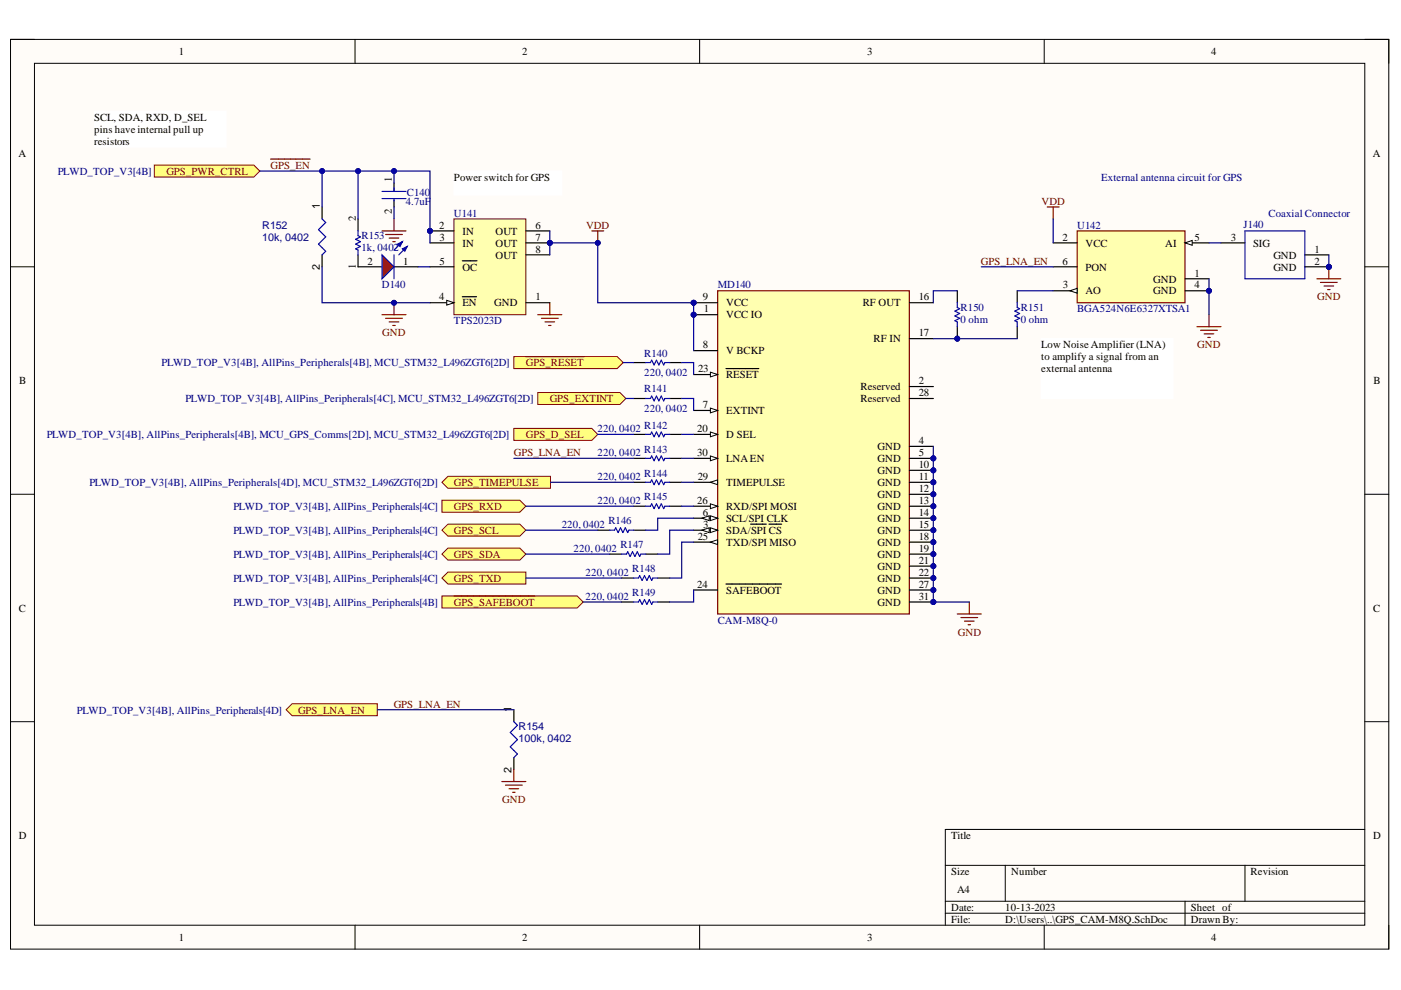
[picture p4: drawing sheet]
<svg xmlns="http://www.w3.org/2000/svg" width="297mm" height="210mm" viewBox="0 0 297 210" stroke-linecap="round" stroke-linejoin="round" font-family="sans-serif">
<defs><g id="words">
<g font-size="2.3">
<text x="37.9" y="11.7">1</text>
<text x="110.7" y="11.7">2</text>
<text x="183.9" y="11.7">3</text>
<text x="256.8" y="11.7">4</text>
<text x="20" y="25.6">SCL, SDA, RXD, D_SEL</text>
<text x="20" y="28.1">pins have internal pull up</text>
<text x="3.9" y="33.3">A</text>
<text x="20" y="30.8">resistors</text>
<text x="291" y="33.3">A</text>
<text x="83.1" y="38.5" transform="rotate(-90 83.1 38.5)">1</text>
<text x="96.3" y="38.4">Power switch for GPS</text>
<text x="67.8" y="44.4" transform="rotate(-90 67.8 44.4)">1</text>
<text x="75.4" y="46.9" transform="rotate(-90 75.4 46.9)">2</text>
<text x="83.1" y="45.5" transform="rotate(-90 83.1 45.5)">2</text>
<text x="93.1" y="48.5">2</text>
<text x="93.2" y="51">3</text>
<text x="98" y="49.8">IN</text>
<text x="98" y="52.3">IN</text>
<text x="105" y="49.8">OUT</text>
<text x="105" y="52.3">OUT</text>
<text x="113.5" y="48.5">6</text>
<text x="113.5" y="51">7</text>
<text x="113.5" y="53.6">8</text>
<text x="225.2" y="51">2</text>
<text x="230.1" y="52.3">VCC</text>
<text x="247.1" y="52.3">AI</text>
<text x="253.2" y="51">5</text>
<text x="260.9" y="51">3</text>
<text x="265.7" y="52.3">SIG</text>
<text x="278.7" y="53.6">1</text>
<text x="67.8" y="57.2" transform="rotate(-90 67.8 57.2)">2</text>
<text x="75.4" y="56.9" transform="rotate(-90 75.4 56.9)">1</text>
<text x="77.9" y="56.1">2</text>
<text x="85.5" y="56.1">1</text>
<text x="93.2" y="56.1">5</text>
<text x="98" y="57.4">OC</text>
<text x="105" y="54.8">OUT</text>
<text x="225.2" y="56.1">6</text>
<text x="230.1" y="57.4">PON</text>
<text x="244.5" y="59.9">GND</text>
<text x="253.2" y="58.6">1</text>
<text x="270" y="54.8">GND</text>
<text x="270" y="57.4">GND</text>
<text x="278.7" y="56.1">2</text>
<text x="93.1" y="63.7">4</text>
<text x="98" y="65">EN</text>
<text x="104.8" y="65">GND</text>
<text x="113.5" y="63.7">1</text>
<text x="149" y="63.7">9</text>
<text x="153.9" y="65">VCC</text>
<text x="182.9" y="65">RF OUT</text>
<text x="194.8" y="63.7">16</text>
<text x="225.3" y="61.2">3</text>
<text x="230.1" y="62.4">AO</text>
<text x="244.5" y="62.4">GND</text>
<text x="253.2" y="61.2">4</text>
<text x="149.2" y="66.2">1</text>
<text x="153.9" y="67.5">VCC IO</text>
<text x="194.8" y="71.3">17</text>
<text x="149" y="73.8">8</text>
<text x="153.9" y="75.1">V BCKP</text>
<text x="185.2" y="72.6">RF IN</text>
<text x="220.8" y="73.8">Low Noise Amplifier (LNA)</text>
<text x="220.8" y="76.4">t</text>
<text x="221.4" y="76.4">o amplify a signal from an</text>
<text x="4.1" y="81.4">B</text>
<text x="148" y="78.9">23</text>
<text x="153.9" y="80.2">RESET</text>
<text x="182.4" y="82.7">Reserved</text>
<text x="194.8" y="81.4">2</text>
<text x="194.8" y="84">28</text>
<text x="220.8" y="78.9">external antenna</text>
<text x="291.2" y="81.4">B</text>
<text x="149" y="86.5">7</text>
<text x="153.9" y="87.8">EXTINT</text>
<text x="182.4" y="85.2">Reserved</text>
<text x="147.8" y="91.7">20</text>
<text x="153.9" y="92.9">D SEL</text>
<text x="186.1" y="95.5">GND</text>
<text x="194.8" y="94.2">4</text>
<text x="147.8" y="96.7">30</text>
<text x="147.9" y="101.8">29</text>
<text x="153.9" y="98">LNAEN</text>
<text x="186.1" y="98">GND</text>
<text x="186.1" y="100.5">GND</text>
<text x="194.8" y="96.7">5</text>
<text x="194.8" y="99.3">10</text>
<text x="194.8" y="101.8">11</text>
<text x="147.8" y="106.9">26</text>
<text x="153.9" y="103.1">TIMEPULSE</text>
<text x="186.1" y="103.1">GND</text>
<text x="186.1" y="105.6">GND</text>
<text x="194.8" y="104.3">12</text>
<text x="194.8" y="106.9">13</text>
<text x="149" y="109.4">6</text>
<text x="149.1" y="111.9">3</text>
<text x="153.9" y="108.1">RXD/SPI MOSI</text>
<text x="153.9" y="110.7">SCL/SPI CLK</text>
<text x="153.9" y="113.2">SDA/SPI CS</text>
<text x="186.1" y="108.1">GND</text>
<text x="186.1" y="110.7">GND</text>
<text x="186.1" y="113.2">GND</text>
<text x="194.8" y="109.4">14</text>
<text x="194.8" y="111.9">15</text>
<text x="147.9" y="114.5">25</text>
<text x="153.9" y="115.7">TXD/SPI MISO</text>
<text x="186.1" y="115.7">GND</text>
<text x="186.1" y="118.3">GND</text>
<text x="194.8" y="114.5">18</text>
<text x="194.8" y="117">19</text>
<text x="194.8" y="119.5">21</text>
<text x="147.8" y="124.6">24</text>
<text x="153.9" y="125.9">SAFEBOOT</text>
<text x="186.1" y="120.8">GND</text>
<text x="186.1" y="123.3">GND</text>
<text x="186.1" y="125.9">GND</text>
<text x="194.8" y="122.1">22</text>
<text x="194.8" y="124.6">27</text>
<text x="4" y="129.7">C</text>
<text x="186.1" y="128.4">GND</text>
<text x="194.8" y="127.1">31</text>
<text x="291.1" y="129.7">C</text>
<text x="108.4" y="151" transform="rotate(-90 108.4 151)">1</text>
<text x="108.4" y="163.8" transform="rotate(-90 108.4 163.8)">2</text>
<text x="4" y="177.9">D</text>
<text x="201.6" y="177.9">Title</text>
<text x="291.1" y="177.9">D</text>
<text x="201.6" y="185.5">Size</text>
<text x="214.4" y="185.5">Number</text>
<text x="265.2" y="185.5">Revision</text>
<text x="202.9" y="189.3">A4</text>
<text x="201.6" y="193.1">Date:</text>
<text x="201.6" y="195.7">File:</text>
<text x="213.1" y="193.1">10-13-2023</text>
<text x="213.1" y="195.7">D:\Users\..\GPS_CAM-M8Q.SchDoc</text>
<text x="252.5" y="193.1">Sheet of</text>
<text x="252.5" y="195.7">Drawn By:</text>
<text x="37.9" y="199.5">1</text>
<text x="110.7" y="199.5">2</text>
<text x="183.9" y="199.5">3</text>
<text x="256.8" y="199.5">4</text>
</g>
<g font-size="2.3" fill="#800000">
<text x="57.3" y="35.8">GPS_EN</text>
<text x="35.3" y="37.1">GPS_PWR_CTRL</text>
<text x="220.8" y="43.4">VDD</text>
<text x="124.2" y="48.5">VDD</text>
<text x="208" y="56.1">GPS_LNA_EN</text>
<text x="279.3" y="63.7">GND</text>
<text x="81" y="71.3">GND</text>
<text x="111.5" y="77.6">GPS_RESET</text>
<text x="253.8" y="73.8">GND</text>
<text x="116.6" y="85.2">GPS_EXTINT</text>
<text x="111.5" y="92.9">GPS_D_SEL</text>
<text x="108.9" y="96.7">GPS_LNA_EN</text>
<text x="96.3" y="103.1">GPS_TIMEPULSE</text>
<text x="96.3" y="108.1">GPS_RXD</text>
<text x="96.3" y="113.2">GPS_SCL</text>
<text x="96.3" y="118.3">GPS_SDA</text>
<text x="96.3" y="123.3">GPS_TXD</text>
<text x="96.3" y="128.4">GPS_SAFEBOOT</text>
<text x="203.1" y="134.7">GND</text>
<text x="63.2" y="151.3">GPS_LNA_EN</text>
<text x="83.5" y="150">GPS_LNA_EN</text>
<text x="106.5" y="170.3">GND</text>
</g>
<g font-size="2.3" fill="#000080">
<text x="12.3" y="37.1">PLWD_TOP_V3[4B]</text>
<text x="86.3" y="41.7">C140</text>
<text x="233.4" y="38.4">External antenna circuit for GPS</text>
<text x="86" y="43.4">4.7uF</text>
<text x="96.3" y="46">U141</text>
<text x="269" y="46">Coaxial Connector</text>
<text x="55.6" y="48.5">R152</text>
<text x="55.6" y="51">10k, 0402</text>
<text x="76.6" y="50.8">R153</text>
<text x="76.6" y="53.3">1k, 0402</text>
<text x="228.4" y="48.5">U142</text>
<text x="263.6" y="48.2">J140</text>
<text x="80.9" y="61.2">D140</text>
<text x="152.2" y="61.2">MD140</text>
<text x="203.7" y="66">R150</text>
<text x="216.4" y="66">R151</text>
<text x="96.3" y="68.8">TPS2023D</text>
<text x="203.7" y="68.5">0 ohm</text>
<text x="216.4" y="68.5">0 ohm</text>
<text x="228.4" y="66.2">BGA524N6E6327XTSA1</text>
<text x="34.3" y="77.6">PLWD_TOP_V3[4B], AllPins_Peripherals[4B], MCU_STM32_L496ZGT6[2D]</text>
<text x="136.6" y="75.6">R140</text>
<text x="136.6" y="79.7">220, 0402</text>
<text x="136.6" y="83.2">R141</text>
<text x="39.3" y="85.2">PLWD_TOP_V3[4B], AllPins_Peripherals[4C], MCU_STM32_L496ZGT6[2D]</text>
<text x="136.6" y="87.3">220, 0402</text>
<text x="9.9" y="92.9">PLWD_TOP_V3[4B], AllPins_Peripherals[4B], MCU_GPS_Comms[2D], MCU_STM32_L496ZGT6[2D]</text>
<text x="126.7" y="91.7">220, 0402</text>
<text x="136.6" y="90.9">R142</text>
<text x="136.6" y="96">R143</text>
<text x="126.7" y="96.7">220, 0402</text>
<text x="126.7" y="101.8">220, 0402</text>
<text x="136.6" y="101">R144</text>
<text x="18.9" y="103.1">PLWD_TOP_V3[4B], AllPins_Peripherals[4D], MCU_STM32_L496ZGT6[2D]</text>
<text x="126.7" y="106.9">220, 0402</text>
<text x="136.6" y="106.1">R145</text>
<text x="49.5" y="108.1">PLWD_TOP_V3[4B], AllPins_Peripherals[4C]</text>
<text x="49.5" y="113.2">PLWD_TOP_V3[4B], AllPins_Peripherals[4C]</text>
<text x="119.1" y="111.9">220, 0402</text>
<text x="129" y="111.2">R146</text>
<text x="49.5" y="118.3">PLWD_TOP_V3[4B], AllPins_Peripherals[4C]</text>
<text x="121.6" y="117">220, 0402</text>
<text x="131.5" y="116.2">R147</text>
<text x="49.5" y="123.3">PLWD_TOP_V3[4B], AllPins_Peripherals[4C]</text>
<text x="124.2" y="122.1">220, 0402</text>
<text x="134.1" y="121.3">R148</text>
<text x="49.5" y="128.4">PLWD_TOP_V3[4B], AllPins_Peripherals[4B]</text>
<text x="124.2" y="127.1">220, 0402</text>
<text x="134.1" y="126.4">R149</text>
<text x="152.2" y="132.2">CAM-M8Q-0</text>
<text x="16.3" y="151.3">PLWD_TOP_V3[4B], AllPins_Peripherals[4D]</text>
<text x="110" y="154.9">R154</text>
<text x="110" y="157.4">100k, 0402</text>
</g>
</g></defs>
<path d="M2.2 8.4h292.2v192.8h-292.2z" fill-rule="evenodd" fill="#fffcf8"/>
<path d="M2.2 8.4h292.2v192.8h-292.2z" fill="none" stroke="#000" stroke-width=".21"/>
<path d="M7.3 13.4h282.1v182.8h-282.1z" fill-rule="evenodd" fill="#fffcf8"/>
<g fill="none" stroke="#000" stroke-width=".21">
<path d="M2.2 8.3h5.1M7.3 13.4h282.1v182.8h-282.1zM75.3 8.3v5.1M148.3 8.3v5.1M221.4 8.4v5M289.4 8.4h5v5M2.2 56.6h5.1M289.4 56.6h5M2.2 104.8h5.1M289.4 104.8h5M2.2 153h5.1M289.4 153h5"/>
<path d="M289.4 175.9h-89v20.3M75.3 196.2v5M148.3 196.2v5M200.4 183.5h89M200.4 191.1h89M200.4 193.6h89M213.1 183.5v7.6M221.4 196.2v5M251.2 191.1v5.1M264 183.5v7.6M294.4 196.2v5"/>
</g>
<circle cx="147.1" cy="64.2" r=".51" fill="#000080"/>
<circle cx="147.1" cy="64.2" r=".51" fill="none" stroke="#000080" stroke-width=".21"/>
<circle cx="147.1" cy="66.7" r=".51" fill="#000080"/>
<circle cx="147.1" cy="66.7" r=".51" fill="none" stroke="#000080" stroke-width=".21"/>
<circle cx="197.9" cy="97.2" r=".51" fill="#000080"/>
<circle cx="197.9" cy="97.2" r=".51" fill="none" stroke="#000080" stroke-width=".21"/>
<circle cx="197.9" cy="99.7" r=".51" fill="#000080"/>
<circle cx="197.9" cy="99.7" r=".51" fill="none" stroke="#000080" stroke-width=".21"/>
<circle cx="197.9" cy="102.3" r=".51" fill="#000080"/>
<circle cx="197.9" cy="102.3" r=".51" fill="none" stroke="#000080" stroke-width=".21"/>
<circle cx="197.9" cy="104.8" r=".51" fill="#000080"/>
<circle cx="197.9" cy="104.8" r=".51" fill="none" stroke="#000080" stroke-width=".21"/>
<circle cx="197.9" cy="107.3" r=".51" fill="#000080"/>
<circle cx="197.9" cy="107.3" r=".51" fill="none" stroke="#000080" stroke-width=".21"/>
<circle cx="197.9" cy="109.9" r=".51" fill="#000080"/>
<circle cx="197.9" cy="109.9" r=".51" fill="none" stroke="#000080" stroke-width=".21"/>
<circle cx="197.9" cy="112.4" r=".51" fill="#000080"/>
<circle cx="197.9" cy="112.4" r=".51" fill="none" stroke="#000080" stroke-width=".21"/>
<circle cx="197.9" cy="114.9" r=".51" fill="#000080"/>
<circle cx="197.9" cy="114.9" r=".51" fill="none" stroke="#000080" stroke-width=".21"/>
<circle cx="197.9" cy="117.5" r=".51" fill="#000080"/>
<circle cx="197.9" cy="117.5" r=".51" fill="none" stroke="#000080" stroke-width=".21"/>
<circle cx="197.9" cy="120" r=".51" fill="#000080"/>
<circle cx="197.9" cy="120" r=".51" fill="none" stroke="#000080" stroke-width=".21"/>
<circle cx="197.9" cy="122.6" r=".51" fill="#000080"/>
<circle cx="197.9" cy="122.6" r=".51" fill="none" stroke="#000080" stroke-width=".21"/>
<circle cx="197.9" cy="125.1" r=".51" fill="#000080"/>
<circle cx="197.9" cy="125.1" r=".51" fill="none" stroke="#000080" stroke-width=".21"/>
<circle cx="197.9" cy="127.6" r=".51" fill="#000080"/>
<circle cx="197.9" cy="127.6" r=".51" fill="none" stroke="#000080" stroke-width=".21"/>
<path d="M152.2 61.7h40.6v68.5h-40.6z" fill-rule="evenodd" fill="#ffffb0"/>
<path d="M152.2 61.7h40.6v68.5h-40.6z" fill="none" stroke="#800000" stroke-width=".25"/>
<path d="M147.1 64.2h5" fill="none" stroke="#000" stroke-width=".25"/>
<circle cx="147.1" cy="64.2" r=".51" fill="#000080"/>
<circle cx="147.1" cy="64.2" r=".51" fill="none" stroke="#000080" stroke-width=".21"/>
<path d="M147.1 66.7h5" fill="none" stroke="#000" stroke-width=".25"/>
<circle cx="147.1" cy="66.7" r=".51" fill="#000080"/>
<circle cx="147.1" cy="66.7" r=".51" fill="none" stroke="#000080" stroke-width=".21"/>
<path d="M147.1 79.4h5M192.8 71.8h5.1M192.8 64.2h5.1M192.8 82h5.1M192.8 84.5h5.1" fill="none" stroke="#000" stroke-width=".25"/>
<path d="M150.6 78.9l1.5 .5-1.5 .5z" fill="#f8fcff"/>
<path d="M150.6 78.9l1.5 .5-1.5 .5z" fill="none" stroke="#000" stroke-width=".21"/>
<path d="M153.9 78.1h7M147.1 92.1h5M147.1 125.1h5M153.9 123.8h11.8" fill="none" stroke="#000" stroke-width=".25"/>
<path d="M150.6 91.6l1.5 .5-1.5 .5z" fill="#f8fcff"/>
<path d="M150.6 91.6l1.5 .5-1.5 .5z" fill="none" stroke="#000" stroke-width=".21"/>
<path d="M147.1 87h5" fill="none" stroke="#000" stroke-width=".25"/>
<path d="M150.6 86.5l1.5 .5-1.5 .5z" fill="#f8fcff"/>
<path d="M150.6 86.5l1.5 .5-1.5 .5z" fill="none" stroke="#000" stroke-width=".21"/>
<path d="M147.1 97.2h5" fill="none" stroke="#000" stroke-width=".25"/>
<path d="M150.6 96.7l1.5 .5-1.5 .5z" fill="#f8fcff"/>
<path d="M150.6 96.7l1.5 .5-1.5 .5z" fill="none" stroke="#000" stroke-width=".21"/>
<path d="M147.1 107.3h5" fill="none" stroke="#000" stroke-width=".25"/>
<path d="M150.6 106.8l1.5 .5-1.5 .5z" fill="#f8fcff"/>
<path d="M150.6 106.8l1.5 .5-1.5 .5z" fill="none" stroke="#000" stroke-width=".21"/>
<path d="M147.1 109.9h5" fill="none" stroke="#000" stroke-width=".25"/>
<path d="M150.6 109.4l1.5 .5-1.5 .5z" fill="#f8fcff"/>
<path d="M150.6 109.4l1.5 .5-1.5 .5z" fill="none" stroke="#000" stroke-width=".21"/>
<path d="M148.8 109.9l1.6-.5v1z" fill="#f8fcff"/>
<path d="M148.8 109.9l1.6-.5v1z" fill="none" stroke="#000" stroke-width=".21"/>
<path d="M147.1 112.4h5" fill="none" stroke="#000" stroke-width=".25"/>
<path d="M150.6 111.9l1.5 .5-1.5 .5z" fill="#f8fcff"/>
<path d="M150.6 111.9l1.5 .5-1.5 .5z" fill="none" stroke="#000" stroke-width=".21"/>
<path d="M148.8 112.4l1.6-.5v1z" fill="#f8fcff"/>
<path d="M148.8 112.4l1.6-.5v1z" fill="none" stroke="#000" stroke-width=".21"/>
<path d="M147.1 102.3h5M159.1 111.1h3.4M163 111.1h2.7" fill="none" stroke="#000" stroke-width=".25"/>
<path d="M150.6 102.3l1.5-.6v1.1z" fill="#f8fcff"/>
<path d="M150.6 102.3l1.5-.6v1.1z" fill="none" stroke="#000" stroke-width=".21"/>
<path d="M147.1 114.9h5" fill="none" stroke="#000" stroke-width=".25"/>
<path d="M150.6 114.9l1.5-.5v1.1z" fill="#f8fcff"/>
<path d="M150.6 114.9l1.5-.5v1.1z" fill="none" stroke="#000" stroke-width=".21"/>
<path d="M147.1 74.3h5M192.8 94.6h5.1M192.8 97.2h5.1" fill="none" stroke="#000" stroke-width=".25"/>
<circle cx="197.9" cy="97.2" r=".51" fill="#000080"/>
<circle cx="197.9" cy="97.2" r=".51" fill="none" stroke="#000080" stroke-width=".21"/>
<path d="M192.8 99.7h5.1" fill="none" stroke="#000" stroke-width=".25"/>
<circle cx="197.9" cy="99.7" r=".51" fill="#000080"/>
<circle cx="197.9" cy="99.7" r=".51" fill="none" stroke="#000080" stroke-width=".21"/>
<path d="M192.8 102.3h5.1" fill="none" stroke="#000" stroke-width=".25"/>
<circle cx="197.9" cy="102.3" r=".51" fill="#000080"/>
<circle cx="197.9" cy="102.3" r=".51" fill="none" stroke="#000080" stroke-width=".21"/>
<path d="M192.8 104.8h5.1" fill="none" stroke="#000" stroke-width=".25"/>
<circle cx="197.9" cy="104.8" r=".51" fill="#000080"/>
<circle cx="197.9" cy="104.8" r=".51" fill="none" stroke="#000080" stroke-width=".21"/>
<path d="M192.8 107.3h5.1" fill="none" stroke="#000" stroke-width=".25"/>
<circle cx="197.9" cy="107.3" r=".51" fill="#000080"/>
<circle cx="197.9" cy="107.3" r=".51" fill="none" stroke="#000080" stroke-width=".21"/>
<path d="M192.8 109.9h5.1" fill="none" stroke="#000" stroke-width=".25"/>
<circle cx="197.9" cy="109.9" r=".51" fill="#000080"/>
<circle cx="197.9" cy="109.9" r=".51" fill="none" stroke="#000080" stroke-width=".21"/>
<path d="M192.8 112.4h5.1" fill="none" stroke="#000" stroke-width=".25"/>
<circle cx="197.9" cy="112.4" r=".51" fill="#000080"/>
<circle cx="197.9" cy="112.4" r=".51" fill="none" stroke="#000080" stroke-width=".21"/>
<path d="M192.8 114.9h5.1" fill="none" stroke="#000" stroke-width=".25"/>
<circle cx="197.9" cy="114.9" r=".51" fill="#000080"/>
<circle cx="197.9" cy="114.9" r=".51" fill="none" stroke="#000080" stroke-width=".21"/>
<path d="M192.8 117.5h5.1" fill="none" stroke="#000" stroke-width=".25"/>
<circle cx="197.9" cy="117.5" r=".51" fill="#000080"/>
<circle cx="197.9" cy="117.5" r=".51" fill="none" stroke="#000080" stroke-width=".21"/>
<path d="M192.8 120h5.1" fill="none" stroke="#000" stroke-width=".25"/>
<circle cx="197.9" cy="120" r=".51" fill="#000080"/>
<circle cx="197.9" cy="120" r=".51" fill="none" stroke="#000080" stroke-width=".21"/>
<path d="M192.8 122.6h5.1" fill="none" stroke="#000" stroke-width=".25"/>
<circle cx="197.9" cy="122.6" r=".51" fill="#000080"/>
<circle cx="197.9" cy="122.6" r=".51" fill="none" stroke="#000080" stroke-width=".21"/>
<path d="M192.8 125.1h5.1" fill="none" stroke="#000" stroke-width=".25"/>
<circle cx="197.9" cy="125.1" r=".51" fill="#000080"/>
<circle cx="197.9" cy="125.1" r=".51" fill="none" stroke="#000080" stroke-width=".21"/>
<path d="M192.8 127.6h5.1" fill="none" stroke="#000" stroke-width=".25"/>
<circle cx="197.9" cy="127.6" r=".51" fill="#000080"/>
<circle cx="197.9" cy="127.6" r=".51" fill="none" stroke="#000080" stroke-width=".21"/>
<path d="M108.9 75.6h22l1.2 1.3-1.2 1.2h-22z" fill-rule="evenodd" fill="#ffff80"/>
<path d="M108.9 75.6h22l1.2 1.3-1.2 1.2h-22z" fill="none" stroke="#800000" stroke-width=".21"/>
<path d="M111.5 75.6h12.3" fill="none" stroke="#800000" stroke-width=".25"/>
<path d="M114 83.2h17.4l1.3 1.3-1.3 1.3h-17.4z" fill-rule="evenodd" fill="#ffff80"/>
<path d="M114 83.2h17.4l1.3 1.3-1.3 1.3h-17.4z" fill="none" stroke="#800000" stroke-width=".21"/>
<path d="M108.9 90.8h16.6l1.2 1.3-1.2 1.3h-16.6z" fill-rule="evenodd" fill="#ffff80"/>
<path d="M108.9 90.8h16.6l1.2 1.3-1.2 1.3h-16.6z" fill="none" stroke="#800000" stroke-width=".21"/>
<path d="M93.7 102.3l1.3-1.3h21.7v2.5h-21.7z" fill-rule="evenodd" fill="#ffff80"/>
<path d="M93.7 102.3l1.3-1.3h21.7v2.5h-21.7z" fill="none" stroke="#800000" stroke-width=".21"/>
<path d="M93.7 106.1h16.5l1.3 1.2-1.3 1.3h-16.5z" fill-rule="evenodd" fill="#ffff80"/>
<path d="M93.7 106.1h16.5l1.3 1.2-1.3 1.3h-16.5z" fill="none" stroke="#800000" stroke-width=".21"/>
<path d="M93.7 112.4l1.3-1.3h15.2l1.3 1.3-1.3 1.3h-15.2z" fill-rule="evenodd" fill="#ffff80"/>
<path d="M93.7 112.4l1.3-1.3h15.2l1.3 1.3-1.3 1.3h-15.2z" fill="none" stroke="#800000" stroke-width=".21"/>
<path d="M93.7 117.5l1.3-1.3h15.2l1.3 1.3-1.3 1.3h-15.2z" fill-rule="evenodd" fill="#ffff80"/>
<path d="M93.7 117.5l1.3-1.3h15.2l1.3 1.3-1.3 1.3h-15.2z" fill="none" stroke="#800000" stroke-width=".21"/>
<path d="M93.7 122.6l1.3-1.3h16.5v2.5h-16.5z" fill-rule="evenodd" fill="#ffff80"/>
<path d="M93.7 122.6l1.3-1.3h16.5v2.5h-16.5z" fill="none" stroke="#800000" stroke-width=".21"/>
<path d="M93.7 126.4h28.7l1.3 1.2-1.3 1.3h-28.7z" fill-rule="evenodd" fill="#ffff80"/>
<path d="M93.7 126.4h28.7l1.3 1.2-1.3 1.3h-28.7z" fill="none" stroke="#800000" stroke-width=".21"/>
<path d="M96.2 126.4h17.2" fill="none" stroke="#800000" stroke-width=".25"/>
<circle cx="203" cy="71.8" r=".51" fill="#000080"/>
<circle cx="203" cy="71.8" r=".51" fill="none" stroke="#000080" stroke-width=".21"/>
<path d="M203 61.7v2.5M203 69.3v2.5" fill="none" stroke="#000" stroke-width=".25"/>
<circle cx="203" cy="71.8" r=".51" fill="#000080"/>
<circle cx="203" cy="71.8" r=".51" fill="none" stroke="#000080" stroke-width=".21"/>
<path d="M203 64.2v1l.5 .3-1 .5 1 .5-1 .5 1 .5-1 .5 .5 .3v1M215.7 64.2v1l.5 .3-1 .5 1 .5-1 .5 1 .5-1 .5 .5 .3v1" fill="none" stroke="#00f" stroke-width=".25"/>
<path d="M215.7 61.7v2.5M215.7 69.3v2.5" fill="none" stroke="#000" stroke-width=".25"/>
<path d="M279.2 59.1h5.1M280 59.9h3.5M281.7 56.6v2.5M280.7 60.6h2.1M281.5 61.4h.5" fill="none" stroke="#800000" stroke-width=".25"/>
<circle cx="281.7" cy="56.6" r=".51" fill="#000080"/>
<circle cx="281.7" cy="56.6" r=".51" fill="none" stroke="#000080" stroke-width=".21"/>
<g fill="none" stroke="#000" stroke-width=".25">
<path d="M134.4 76.9h2.5M142 76.9h2.5M134.4 84.5h2.5M134.4 92.1h2.5M134.4 97.2h2.5M142 84.5h2.5M142 92.1h2.5M142 97.2h2.5M126.7 112.4h2.6M129.3 117.5h2.5M134.4 102.3h2.5M134.4 107.3h2.5"/>
<path d="M134.4 112.4h2.5M136.9 117.5h2.5M142 102.3h2.5M142 107.3h2.5M131.8 122.6h2.6M131.8 127.6h2.6M139.4 122.6h2.6M139.4 127.6h2.6"/>
</g>
<path d="M136.9 76.9h1l.3-.5 .5 1 .5-1 .5 1 .5-1 .5 1 .3-.5h1M136.9 84.5h1l.3-.5 .5 1 .5-1 .5 1 .5-1 .5 1 .3-.5h1M136.9 92.1h1l.3-.5 .5 1 .5-1 .5 1 .5-1 .5 1 .3-.5h1M136.9 97.2h1l.3-.5 .5 1 .5-1 .5 1 .5-1 .5 1 .3-.5h1M129.3 112.4h1l.2-.5 .6 1 .5-1 .5 1 .5-1 .5 1 .2-.5h1.1M131.8 117.5h1l.3-.5 .5 1 .5-1 .5 1 .5-1 .5 1 .3-.5h1M136.9 102.3h1l.3-.6 .5 1.1 .5-1.1 .5 1.1 .5-1.1 .5 1.1 .3-.5h1M136.9 107.3h1l.3-.5 .5 1 .5-1 .5 1 .5-1 .5 1 .3-.5h1M134.4 122.6h1l.2-.5 .5 1 .5-1 .6 1 .5-1 .5 1 .2-.5h1M134.4 127.6h1l.2-.5 .5 1 .5-1 .6 1 .5-1 .5 1 .2-.5h1" fill="none" stroke="#00f" stroke-width=".25"/>
<path d="M203 130.2h5M203.7 130.9h3.6M204.5 131.7h2M205.3 132.5h.5M205.5 127.6v2.6" fill="none" stroke="#800000" stroke-width=".25"/>
<circle cx="281.7" cy="56.6" r=".51" fill="#000080"/>
<circle cx="281.7" cy="56.6" r=".51" fill="none" stroke="#000080" stroke-width=".21"/>
<path d="M264 49h12.7v10.1h-12.7z" fill="none" stroke="#00f" stroke-width=".25"/>
<path d="M276.7 54h5M276.7 56.6h5" fill="none" stroke="#000" stroke-width=".25"/>
<circle cx="281.7" cy="56.6" r=".51" fill="#000080"/>
<circle cx="281.7" cy="56.6" r=".51" fill="none" stroke="#000080" stroke-width=".21"/>
<path d="M258.9 51.5h5.1" fill="none" stroke="#000" stroke-width=".25"/>
<path d="M20 23.6h28v7.6h-28z" fill-rule="evenodd" fill="#fff"/>
<path d="M20 23.6h28v7.6h-28z" fill="none" stroke="#fff" stroke-width=".21"/>
<circle cx="256.3" cy="61.7" r=".51" fill="#000080"/>
<circle cx="256.3" cy="61.7" r=".51" fill="none" stroke="#000080" stroke-width=".21"/>
<path d="M228.4 49h22.8v15.2h-22.8z" fill-rule="evenodd" fill="#ffffb0"/>
<path d="M228.4 49h22.8v15.2h-22.8z" fill="none" stroke="#800000" stroke-width=".25"/>
<path d="M223.3 51.5h5.1M251.2 51.5h5.1" fill="none" stroke="#000" stroke-width=".25"/>
<path d="M251.2 51.5l1.6-.5v1z" fill="#f8fcff"/>
<path d="M251.2 51.5l1.6-.5v1z" fill="none" stroke="#000" stroke-width=".21"/>
<path d="M223.3 61.7h5.1" fill="none" stroke="#000" stroke-width=".25"/>
<path d="M226.9 61.7l1.5-.6v1.1z" fill="#f8fcff"/>
<path d="M226.9 61.7l1.5-.6v1.1z" fill="none" stroke="#000" stroke-width=".21"/>
<path d="M223.3 56.6h5.1M251.2 59.1h5.1M251.2 61.7h5.1" fill="none" stroke="#000" stroke-width=".25"/>
<circle cx="256.3" cy="61.7" r=".51" fill="#000080"/>
<circle cx="256.3" cy="61.7" r=".51" fill="none" stroke="#000080" stroke-width=".21"/>
<path d="M81 49h5.1M81.8 49.7h3.5M82.5 50.5h2.1M83.3 51.2h.5M83.5 46.4v2.6M114 66.7h5.1M114.8 67.5h3.5M115.6 68.2h2M116.3 69h.5M116.6 64.2v2.5" fill="none" stroke="#800000" stroke-width=".25"/>
<circle cx="91.2" cy="49" r=".51" fill="#000080"/>
<circle cx="91.2" cy="49" r=".51" fill="none" stroke="#000080" stroke-width=".21"/>
<circle cx="116.6" cy="51.5" r=".51" fill="#000080"/>
<circle cx="116.6" cy="51.5" r=".51" fill="none" stroke="#000080" stroke-width=".21"/>
<path d="M96.2 46.4h15.3v20.3h-15.3z" fill-rule="evenodd" fill="#ffffb0"/>
<path d="M96.2 46.4h15.3v20.3h-15.3z" fill="none" stroke="#800000" stroke-width=".21"/>
<path d="M91.2 49h5M111.5 64.2h5.1" fill="none" stroke="#000" stroke-width=".25"/>
<circle cx="91.2" cy="49" r=".51" fill="#000080"/>
<circle cx="91.2" cy="49" r=".51" fill="none" stroke="#000080" stroke-width=".21"/>
<path d="M91.2 51.5h5M91.2 64.2h5" fill="none" stroke="#000" stroke-width=".25"/>
<path d="M94.7 63.7l1.5 .5-1.5 .5z" fill="#f8fcff"/>
<path d="M94.7 63.7l1.5 .5-1.5 .5z" fill="none" stroke="#000" stroke-width=".21"/>
<path d="M91.2 56.6h5M98 55.3h3.1M111.5 49h5.1M111.5 51.5h5.1M98 62.9h3" fill="none" stroke="#000" stroke-width=".25"/>
<circle cx="116.6" cy="51.5" r=".51" fill="#000080"/>
<circle cx="116.6" cy="51.5" r=".51" fill="none" stroke="#000080" stroke-width=".21"/>
<path d="M111.5 54h5.1" fill="none" stroke="#000" stroke-width=".25"/>
<path d="M81 66.7h5.1M81.8 67.5h3.5M82.5 68.2h2.1M83.3 69h.5M83.5 64.2v2.5" fill="none" stroke="#800000" stroke-width=".25"/>
<circle cx="83.5" cy="64.2" r=".51" fill="#000080"/>
<circle cx="83.5" cy="64.2" r=".51" fill="none" stroke="#000080" stroke-width=".21"/>
<path d="M75.9 46.4v2.6M75.9 54v2.6" fill="none" stroke="#000" stroke-width=".25"/>
<path d="M75.9 49v1l.5 .2-1 .5 1 .5-1 .6 1 .5-1 .5 .5 .2v1" fill="none" stroke="#00f" stroke-width=".25"/>
<path d="M32.7 35h21.1l1.3 1.3-1.3 1.2h-21.1z" fill-rule="evenodd" fill="#ffff80"/>
<path d="M32.7 35h21.1l1.3 1.3-1.3 1.2h-21.1z" fill="none" stroke="#800000" stroke-width=".21"/>
<path d="M57.4 33.7h8.4M222 43.9h2.6M223.3 43.9v2.5M253.8 69.3h5.1M254.5 70h3.6M255.3 70.8h2M256.1 71.5h.5M256.3 66.7v2.6" fill="none" stroke="#800000" stroke-width=".25"/>
<path d="M83.5 38.8v1.8M68.3 43.9v2.5M68.3 54v2.6M83.5 42.4v1.5" fill="none" stroke="#000" stroke-width=".25"/>
<path d="M83.5 39.8v.8M68.3 46.4l.8 .8-1.6 1.5 1.6 1.5-1.6 1.6 1.6 1.5-.8 .7M81 40.6h5.1M81 42.1h5.1M83.5 42.4v.2" fill="none" stroke="#00f" stroke-width=".25"/>
<path d="M96.2 36.3h22.9v5h-22.9z" fill-rule="evenodd" fill="#fff"/>
<path d="M96.2 36.3h22.9v5h-22.9z" fill="none" stroke="#fff" stroke-width=".21"/>
<path d="M220.8 71.8h27.9v12.7h-27.9z" fill-rule="evenodd" fill="#fff"/>
<path d="M220.8 71.8h27.9v12.7h-27.9z" fill="none" stroke="#fff" stroke-width=".21"/>
<path d="M108.9 150.5v2.5M108.9 160.6v2.6" fill="none" stroke="#000" stroke-width=".25"/>
<path d="M108.9 153l.8 .8-1.5 1.5 1.5 1.5-1.5 1.5 1.5 1.6-.8 .7" fill="none" stroke="#00f" stroke-width=".25"/>
<path d="M60.7 150.5l1.2-1.3h18.1v2.5h-18.1z" fill-rule="evenodd" fill="#ffff80"/>
<path d="M60.7 150.5l1.2-1.3h18.1v2.5h-18.1z" fill="none" stroke="#800000" stroke-width=".21"/>
<path d="M125.5 49h2.5M126.7 49v2.5M106.4 165.7h5.1M107.2 166.5h3.5M107.9 167.2h2.1M108.7 168h.5M108.9 163.2v2.5" fill="none" stroke="#800000" stroke-width=".25"/>
<circle cx="126.7" cy="51.5" r=".51" fill="#000080"/>
<circle cx="126.7" cy="51.5" r=".51" fill="none" stroke="#000080" stroke-width=".21"/>
<path d="M75.9 56.6h5.1M83.5 56.6h5.1" fill="none" stroke="#000" stroke-width=".25"/>
<path d="M81 54l2.5 2.6-2.5 2.5z" fill="#f00"/>
<path d="M81 54l2.5 2.6-2.5 2.5zM85.3 51.2l-1.8 1.8M86.3 52.3l-1.7 1.7" fill="none" stroke="#00f" stroke-width=".25"/>
<path d="M85.3 52.8l1-.5-.5 1z" fill="#00f"/>
<path d="M85.3 52.8l1-.5-.5 1z" fill="none" stroke="#00f" stroke-width=".25"/>
<path d="M84.3 51.8l1-.6-.5 1.1z" fill="#00f"/>
<path d="M83.5 54v5.1M84.3 51.8l1-.6-.5 1.1z" fill="none" stroke="#00f" stroke-width=".25"/>
<path d="M144.5 76.9h2.6v2.5M147.1 64.2v10.1M144.5 84.5h2.6v2.5M144.5 92.1h2.6M144.5 97.2h2.6M144.5 107.3h2.6M147.1 109.9h-7.7v2.5h-2.5M147.1 112.4h-5.1v5.1h-2.6M147.1 114.9h-2.6v7.7h-2.5" fill="none" stroke="#000080" stroke-width=".25"/>
<circle cx="147.1" cy="66.7" r=".51" fill="#000080"/>
<circle cx="147.1" cy="66.7" r=".51" fill="none" stroke="#000080" stroke-width=".21"/>
<circle cx="147.1" cy="64.2" r=".51" fill="#000080"/>
<circle cx="147.1" cy="64.2" r=".51" fill="none" stroke="#000080" stroke-width=".21"/>
<path d="M197.9 94.6v33" fill="none" stroke="#000080" stroke-width=".25"/>
<circle cx="197.9" cy="97.2" r=".51" fill="#000080"/>
<circle cx="197.9" cy="97.2" r=".51" fill="none" stroke="#000080" stroke-width=".21"/>
<circle cx="197.9" cy="99.7" r=".51" fill="#000080"/>
<circle cx="197.9" cy="99.7" r=".51" fill="none" stroke="#000080" stroke-width=".21"/>
<circle cx="197.9" cy="102.3" r=".51" fill="#000080"/>
<circle cx="197.9" cy="102.3" r=".51" fill="none" stroke="#000080" stroke-width=".21"/>
<circle cx="197.9" cy="104.8" r=".51" fill="#000080"/>
<circle cx="197.9" cy="104.8" r=".51" fill="none" stroke="#000080" stroke-width=".21"/>
<circle cx="197.9" cy="107.3" r=".51" fill="#000080"/>
<circle cx="197.9" cy="107.3" r=".51" fill="none" stroke="#000080" stroke-width=".21"/>
<circle cx="197.9" cy="109.9" r=".51" fill="#000080"/>
<circle cx="197.9" cy="109.9" r=".51" fill="none" stroke="#000080" stroke-width=".21"/>
<circle cx="197.9" cy="112.4" r=".51" fill="#000080"/>
<circle cx="197.9" cy="112.4" r=".51" fill="none" stroke="#000080" stroke-width=".21"/>
<circle cx="197.9" cy="114.9" r=".51" fill="#000080"/>
<circle cx="197.9" cy="114.9" r=".51" fill="none" stroke="#000080" stroke-width=".21"/>
<circle cx="197.9" cy="117.5" r=".51" fill="#000080"/>
<circle cx="197.9" cy="117.5" r=".51" fill="none" stroke="#000080" stroke-width=".21"/>
<circle cx="197.9" cy="120" r=".51" fill="#000080"/>
<circle cx="197.9" cy="120" r=".51" fill="none" stroke="#000080" stroke-width=".21"/>
<circle cx="197.9" cy="122.6" r=".51" fill="#000080"/>
<circle cx="197.9" cy="122.6" r=".51" fill="none" stroke="#000080" stroke-width=".21"/>
<circle cx="197.9" cy="125.1" r=".51" fill="#000080"/>
<circle cx="197.9" cy="125.1" r=".51" fill="none" stroke="#000080" stroke-width=".21"/>
<circle cx="197.9" cy="127.6" r=".51" fill="#000080"/>
<circle cx="197.9" cy="127.6" r=".51" fill="none" stroke="#000080" stroke-width=".21"/>
<path d="M132.7 84.5h1.7M197.9 127.6h7.6" fill="none" stroke="#000080" stroke-width=".25"/>
<circle cx="197.9" cy="127.6" r=".51" fill="#000080"/>
<circle cx="197.9" cy="127.6" r=".51" fill="none" stroke="#000080" stroke-width=".21"/>
<path d="M281.7 54v2.6M132.1 76.9h2.3M108.9 97.2h25.5M126.7 92.1h7.7M111.5 107.3h22.9M111.5 112.4h15.2M111.5 117.5h17.8M116.7 102.3h17.7M111.5 122.6h20.3M123.7 127.6h8.1" fill="none" stroke="#000080" stroke-width=".25"/>
<circle cx="281.7" cy="56.6" r=".51" fill="#000080"/>
<circle cx="281.7" cy="56.6" r=".51" fill="none" stroke="#000080" stroke-width=".21"/>
<path d="M68.3 56.6v7.6h22.9" fill="none" stroke="#000080" stroke-width=".25"/>
<circle cx="83.5" cy="64.2" r=".51" fill="#000080"/>
<circle cx="83.5" cy="64.2" r=".51" fill="none" stroke="#000080" stroke-width=".21"/>
<path d="M88.6 56.6h2.6M116.6 51.5h10.1v12.7h20.4" fill="none" stroke="#000080" stroke-width=".25"/>
<circle cx="116.6" cy="51.5" r=".51" fill="#000080"/>
<circle cx="116.6" cy="51.5" r=".51" fill="none" stroke="#000080" stroke-width=".21"/>
<circle cx="126.7" cy="51.5" r=".51" fill="#000080"/>
<circle cx="126.7" cy="51.5" r=".51" fill="none" stroke="#000080" stroke-width=".21"/>
<circle cx="147.1" cy="64.2" r=".51" fill="#000080"/>
<circle cx="147.1" cy="64.2" r=".51" fill="none" stroke="#000080" stroke-width=".21"/>
<path d="M116.6 49v5" fill="none" stroke="#000080" stroke-width=".25"/>
<circle cx="116.6" cy="51.5" r=".51" fill="#000080"/>
<circle cx="116.6" cy="51.5" r=".51" fill="none" stroke="#000080" stroke-width=".21"/>
<path d="M256.3 59.1v7.6M256.3 51.5h2.6M215.7 61.7h7.6M144.5 102.3h2.6M147.1 125.1v2.5h-5.1" fill="none" stroke="#000080" stroke-width=".25"/>
<circle cx="256.3" cy="61.7" r=".51" fill="#000080"/>
<circle cx="256.3" cy="61.7" r=".51" fill="none" stroke="#000080" stroke-width=".21"/>
<path d="M55.1 36.3h36.1v15.2M83.5 43.9v2.5M203 61.7h-5.1v2.5" fill="none" stroke="#000080" stroke-width=".25"/>
<circle cx="68.3" cy="36.3" r=".51" fill="#000080"/>
<circle cx="68.3" cy="36.3" r=".51" fill="none" stroke="#000080" stroke-width=".21"/>
<circle cx="75.9" cy="36.3" r=".51" fill="#000080"/>
<circle cx="75.9" cy="36.3" r=".51" fill="none" stroke="#000080" stroke-width=".21"/>
<circle cx="83.5" cy="36.3" r=".51" fill="#000080"/>
<circle cx="83.5" cy="36.3" r=".51" fill="none" stroke="#000080" stroke-width=".21"/>
<circle cx="91.2" cy="49" r=".51" fill="#000080"/>
<circle cx="91.2" cy="49" r=".51" fill="none" stroke="#000080" stroke-width=".21"/>
<path d="M68.3 36.3v7.6" fill="none" stroke="#000080" stroke-width=".25"/>
<circle cx="68.3" cy="36.3" r=".51" fill="#000080"/>
<circle cx="68.3" cy="36.3" r=".51" fill="none" stroke="#000080" stroke-width=".21"/>
<path d="M75.9 36.3v10.1" fill="none" stroke="#000080" stroke-width=".25"/>
<circle cx="75.9" cy="36.3" r=".51" fill="#000080"/>
<circle cx="75.9" cy="36.3" r=".51" fill="none" stroke="#000080" stroke-width=".21"/>
<path d="M83.5 36.3v2.5" fill="none" stroke="#000080" stroke-width=".25"/>
<circle cx="83.5" cy="36.3" r=".51" fill="#000080"/>
<circle cx="83.5" cy="36.3" r=".51" fill="none" stroke="#000080" stroke-width=".21"/>
<path d="M197.9 71.8h17.8" fill="none" stroke="#000080" stroke-width=".25"/>
<circle cx="203" cy="71.8" r=".51" fill="#000080"/>
<circle cx="203" cy="71.8" r=".51" fill="none" stroke="#000080" stroke-width=".21"/>
<path d="M208 56.6h15.3M223.3 46.4v5.1M80 150.5h28.9" fill="none" stroke="#000080" stroke-width=".25"/>
<use href="#words"/>
</svg>
